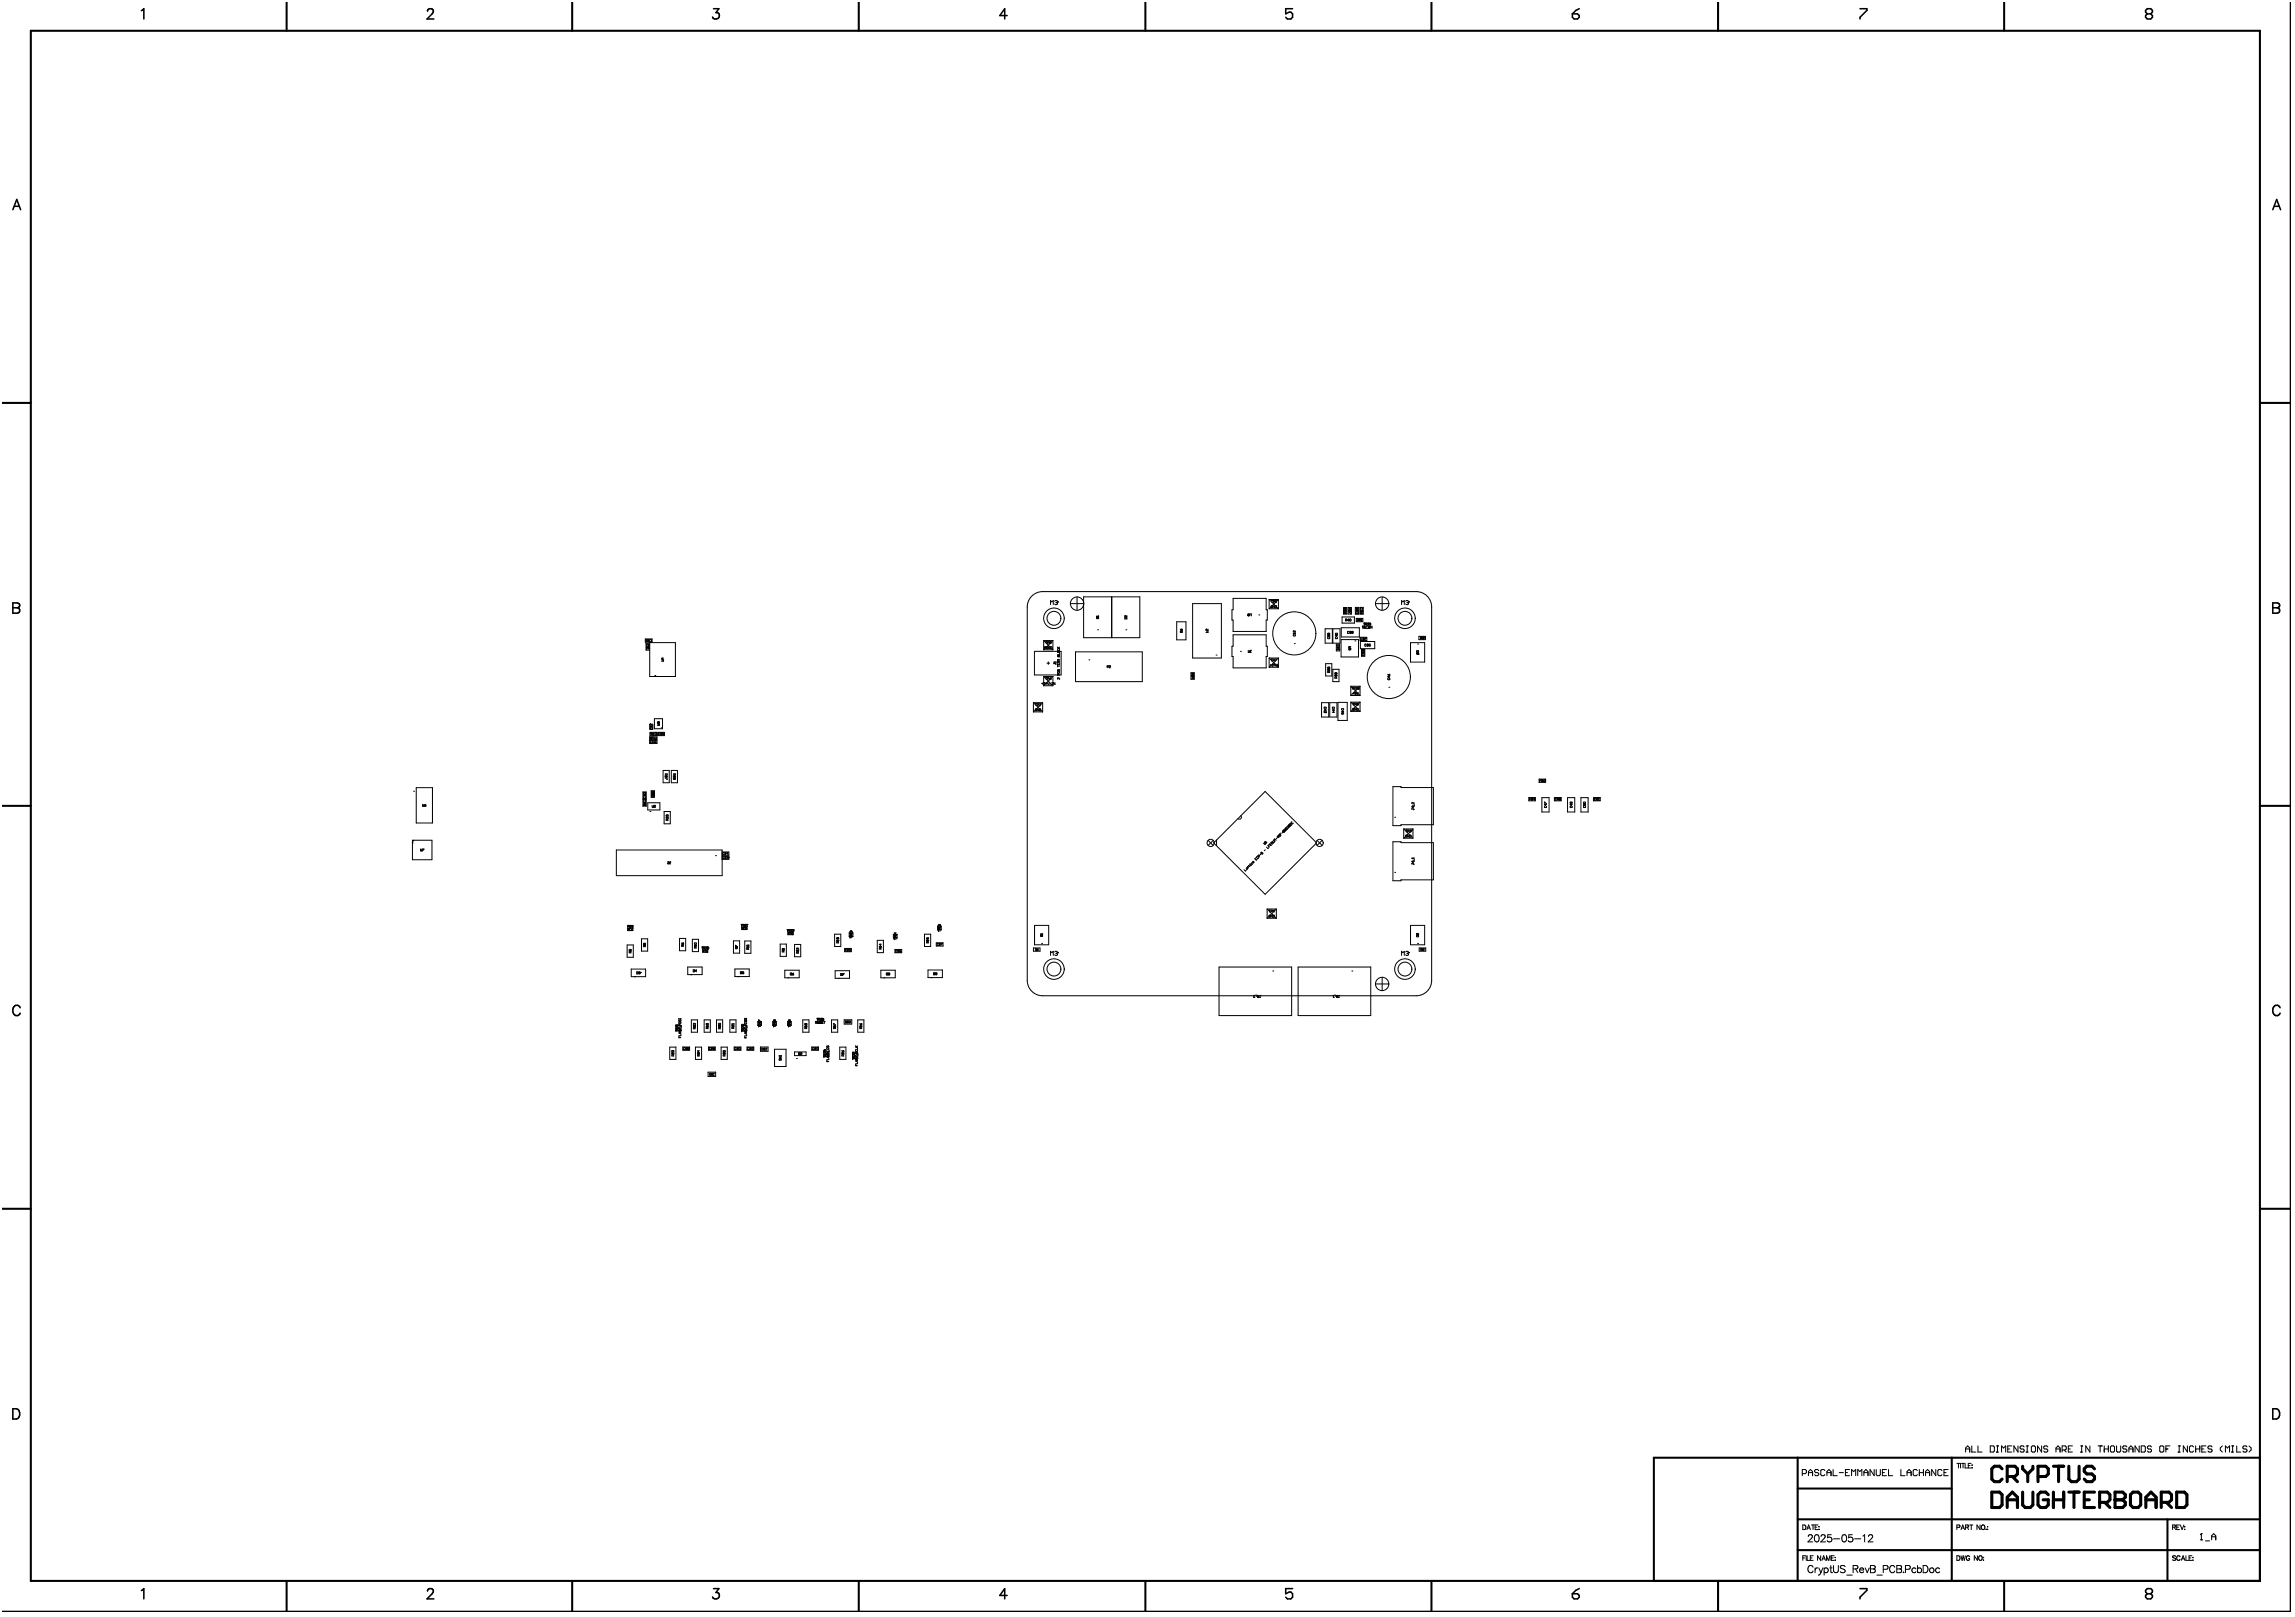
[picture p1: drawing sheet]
<svg xmlns="http://www.w3.org/2000/svg" width="1887mm" height="1330mm" viewBox="0 0 1887 1330" stroke-linecap="round" stroke-linejoin="round" font-family="sans-serif">
<g fill="none" stroke="#000" stroke-width="1.7">
<path d="M236 2v23M471 2v23M706 2v23M942 2v23M1177 2v23M1413 2v23M1648 2v23M1884 2v1323h-1882M25 25h1834v1275h-1834zM2 331h23M1859 331h25M2 663h23"/>
<path d="M1859 663h25M2 994h23M1859 994h25M1478 1199v101M1605 1199v101M1859 1199h-499v101M1478 1224h127M1478 1249h381M1782 1249v51M1478 1275h381M236 1300v25M471 1300v25"/>
<path d="M706 1300v25M942 1300v25M1177 1300v25M1413 1300v25M1648 1300v25"/>
</g>
<g fill="none" stroke="#000" stroke-width="2.5">
<path d="M1646 1208l-2-2h-4l-2 2v8l2 2h4l2-2M1651 1214h6l2-2v-4l-2-2h-6v12M1655 1214l4 4M1663 1206v2l5 4M1668 1212v6M1672 1206v2l-4 4M1676 1214h6l2-2v-4l-2-2h-6v12M1689 1206h8M1693 1206v12M1701 1206v10l2 2h5l2-2v-10M1722 1208l-2-2h-4l-2 2v2l2 2h4l2 2v2l-2 2h-4l-2-2M1638 1227h6l2 2v8l-2 3h-6z"/>
<path d="M1651 1240v-9l4-4 4 4v9M1651 1233h8M1663 1227v10l2 3h5l2-3v-10M1684 1229l-2-2h-4l-2 2v8l2 3h4l2-3v-4h-4M1689 1233h8M1689 1227v13M1697 1227v13M1701 1227h9M1706 1227v13M1714 1233h4M1722 1227h-8v13h8M1727 1235h6l2-2v-4l-2-2h-6v13"/>
<path d="M1731 1235l4 5M1739 1227h7l2 2v2l-2 2 2 2v2l-2 3h-7zM1739 1233h7M1752 1229l2-2h4l2 2v8l-2 3h-4l-2-3zM1765 1233h8M1765 1240v-9l4-4 4 4v9M1777 1235h7l2-2v-4l-2-2h-7v13M1782 1235l4 5M1790 1227h6l2 2v8l-2 3h-6z"/>
</g>
<g fill="#000">
<circle cx="870" cy="495" r=".3"/>
<circle cx="1049" cy="494" r=".2"/>
<circle cx="1158" cy="495" r=".3"/>
<circle cx="902" cy="507" r=".2"/>
<circle cx="903" cy="518" r=".2"/>
<circle cx="926" cy="518" r=".2"/>
<circle cx="1026" cy="506" r=".2"/>
<circle cx="1035" cy="506" r=".3"/>
<circle cx="1106" cy="502" r=".2"/>
<circle cx="1110" cy="503" r=".2"/>
<circle cx="1111" cy="520" r=".2"/>
<circle cx="1116" cy="502" r=".2"/>
<circle cx="1120" cy="509" r=".2"/>
<circle cx="1120" cy="503" r=".2"/>
<circle cx="533" cy="533" r=".2"/>
<circle cx="533" cy="527" r=".2"/>
<circle cx="871" cy="540" r=".2"/>
<circle cx="1000" cy="539" r=".3"/>
<circle cx="1020" cy="536" r=".3"/>
<circle cx="1029" cy="535" r=".2"/>
<circle cx="1064" cy="521" r=".2"/>
<circle cx="1064" cy="529" r=".3"/>
<circle cx="1092" cy="522" r=".2"/>
<circle cx="1101" cy="534" r=".2"/>
<circle cx="1114" cy="527" r=".3"/>
<circle cx="1121" cy="536" r=".2"/>
<circle cx="1121" cy="535" r=".2"/>
<circle cx="1122" cy="525" r=".2"/>
<circle cx="1125" cy="530" r=".2"/>
<circle cx="1166" cy="530" r=".3"/>
<circle cx="1166" cy="538" r=".2"/>
<circle cx="1171" cy="524" r=".2"/>
<circle cx="539" cy="555" r=".3"/>
<circle cx="867" cy="544" r=".2"/>
<circle cx="895" cy="543" r=".3"/>
<circle cx="981" cy="556" r=".2"/>
<circle cx="1092" cy="550" r=".2"/>
<circle cx="1098" cy="555" r=".2"/>
<circle cx="1142" cy="565" r=".3"/>
<circle cx="541" cy="594" r=".2"/>
<circle cx="544" cy="598" r=".3"/>
<circle cx="1090" cy="586" r=".2"/>
<circle cx="538" cy="607" r=".2"/>
<circle cx="539" cy="610" r=".2"/>
<circle cx="539" cy="609" r=".2"/>
<circle cx="340" cy="651" r=".3"/>
<circle cx="530" cy="653" r=".2"/>
<circle cx="537" cy="652" r=".2"/>
<circle cx="1259" cy="657" r=".2"/>
<circle cx="1267" cy="642" r=".2"/>
<circle cx="1268" cy="642" r=".2"/>
<circle cx="1315" cy="656" r=".2"/>
<circle cx="534" cy="667" r=".2"/>
<circle cx="1059" cy="679" r=".2"/>
<circle cx="1061" cy="677" r=".2"/>
<circle cx="1147" cy="672" r=".3"/>
<circle cx="339" cy="693" r=".3"/>
<circle cx="1040" cy="692" r=".2"/>
<circle cx="1056" cy="683" r=".2"/>
<circle cx="1160" cy="683" r=".2"/>
<circle cx="588" cy="704" r=".3"/>
<circle cx="596" cy="701" r=".2"/>
<circle cx="596" cy="704" r=".2"/>
<circle cx="599" cy="705" r=".2"/>
<circle cx="1028" cy="710" r=".2"/>
<circle cx="1147" cy="717" r=".3"/>
<circle cx="1161" cy="706" r=".2"/>
<circle cx="571" cy="778" r=".2"/>
<circle cx="581" cy="779" r=".2"/>
<circle cx="613" cy="760" r=".2"/>
<circle cx="614" cy="779" r=".2"/>
<circle cx="614" cy="777" r=".2"/>
<circle cx="614" cy="760" r=".2"/>
<circle cx="651" cy="764" r=".2"/>
<circle cx="688" cy="773" r=".2"/>
<circle cx="689" cy="771" r=".2"/>
<circle cx="699" cy="768" r=".2"/>
<circle cx="700" cy="766" r=".2"/>
<circle cx="723" cy="778" r=".2"/>
<circle cx="735" cy="769" r=".2"/>
<circle cx="762" cy="773" r=".2"/>
<circle cx="772" cy="762" r=".2"/>
<circle cx="773" cy="776" r=".2"/>
<circle cx="856" cy="768" r=".2"/>
<circle cx="857" cy="776" r=".3"/>
<circle cx="1166" cy="776" r=".3"/>
<circle cx="526" cy="800" r=".2"/>
<circle cx="655" cy="782" r=".2"/>
<circle cx="697" cy="780" r=".2"/>
<circle cx="739" cy="781" r=".2"/>
<circle cx="852" cy="782" r=".2"/>
<circle cx="870" cy="783" r=".3"/>
<circle cx="1047" cy="798" r=".3"/>
<circle cx="1112" cy="798" r=".3"/>
<circle cx="1158" cy="783" r=".3"/>
<circle cx="522" cy="803" r=".3"/>
<circle cx="568" cy="801" r=".3"/>
<circle cx="607" cy="803" r=".3"/>
<circle cx="648" cy="804" r=".3"/>
<circle cx="689" cy="805" r=".3"/>
<circle cx="727" cy="804" r=".3"/>
<circle cx="766" cy="804" r=".3"/>
<circle cx="1034" cy="820" r=".2"/>
<circle cx="1099" cy="820" r=".2"/>
<circle cx="675" cy="837" r=".2"/>
<circle cx="697" cy="839" r=".2"/>
<circle cx="1097" cy="820" r=".2"/>
<circle cx="556" cy="843" r=".2"/>
<circle cx="581" cy="844" r=".2"/>
<circle cx="602" cy="842" r=".2"/>
<circle cx="624" cy="841" r=".2"/>
<circle cx="636" cy="841" r=".2"/>
<circle cx="648" cy="841" r=".2"/>
<circle cx="662" cy="844" r=".2"/>
<circle cx="686" cy="844" r=".2"/>
<circle cx="696" cy="840" r=".2"/>
<circle cx="707" cy="844" r=".2"/>
<circle cx="553" cy="864" r=".2"/>
<circle cx="564" cy="861" r=".2"/>
<circle cx="585" cy="861" r=".2"/>
<circle cx="627" cy="863" r=".2"/>
<circle cx="628" cy="862" r=".2"/>
<circle cx="639" cy="877" r=".3"/>
<circle cx="641" cy="868" r=".2"/>
<circle cx="655" cy="870" r=".2"/>
<circle cx="672" cy="861" r=".2"/>
<circle cx="678" cy="863" r=".2"/>
<circle cx="584" cy="883" r=".2"/>
<circle cx="586" cy="883" r=".2"/>
<circle cx="587" cy="883" r=".2"/>
<circle cx="1739" cy="1233" r="1.3"/>
<circle cx="1810" cy="1261" r=".4"/>
</g>
<g fill="none" stroke="#000" stroke-width=".85">
<path d="M848 491a13 13 0 0 1 9-5h308a13 13 0 0 1 12 13v307a13 13 0 0 1-12 13h-308a13 13 0 0 1-12-13v-307v-4zM1616 1194v-3l2-2 2 2v3M1616 1191h4M1622 1189v5h3M1627 1189v5h3M1637 1189h2l1 1v3l-1 1h-2zM1642 1194h2M1642 1189h2M1643 1189v5M1646 1194v-5l2 2 1-2v5M1651 1191h2M1654 1189h-3v5h3"/>
<path d="M1660 1189v5l-4-5v5M1665 1190l-1-1h-2l-1 2h1h2l1 2-1 1h-2l-1-1M1666 1194h2M1666 1189h2M1667 1189v5M1671 1190v-1h2l1 1v3l-1 1h-2v-1zM1679 1189v5l-3-5v5M1684 1190l-1-1h-1l-1 1 1 1h1l1 1-1 2h-1l-1-1M1691 1191h3M1691 1194v-3l1-2 2 2v3M1696 1192h2l1-1v-1l-1-1h-2v5M1698 1192l1 2"/>
<path d="M1701 1191h2M1704 1189h-3v5h3M1711 1194h2M1711 1189h2M1712 1189v5M1719 1189v5l-4-5v5M1725 1189h4M1727 1189v5M1730 1191h4M1730 1189v5M1734 1189v5M1736 1190v-1h2l1 1v3l-1 1h-2v-1z"/>
<path d="M1741 1189v4v1h2l1-1v-4M1749 1190l-1-1h-1l-1 1 1 1h1l1 1-1 2h-1l-1-1M1751 1191h3M1751 1194v-3l1-2 2 2v3M1759 1189v5l-3-5v5M1761 1189h2l1 1v3l-1 1h-2zM1769 1190l-1-1h-1l-1 2h1h1l1 2-1 1h-1l-1-1M1776 1190l1-1h2v1v3v1h-2l-1-1zM1781 1191h2M1785 1189h-4v5M1791 1194h2M1791 1189h2"/>
<path d="M1792 1189v5M1799 1189v5l-3-5v5M1804 1190l-1-1h-2v1v3v1h2l1-1M1806 1191h3M1806 1189v5M1809 1189v5M1811 1191h1M1814 1189h-3v5h3M1819 1190l-1-1h-1l-1 1 1 1h1l1 1-1 2h-1l-1-1M1828 1189l-2 2v1l2 2M1830 1194v-5l2 2 2-2v5M1835 1194h2"/>
<path d="M1835 1189h2M1836 1189v5M1839 1189v5h4M1848 1190l-1-1h-2l-1 2h1h2l1 2-1 1h-2l-1-1M1850 1189l1 2v1l-1 2M1482 1212h3l1-1v-2l-1-1h-3v5M1487 1213v-3l2-2 2 2v3M1487 1211h4M1496 1209l-1-1h-2l-1 1 1 2h2l1 1-1 1h-2h-1M1501 1209l-1-1h-2l-1 1v4h1h2h1M1502 1211h4M1502 1213v-3l2-2 2 2v3"/>
<path d="M1507 1208v5h4M1513 1211h3M1518 1211h1M1521 1208h-3v5h3M1523 1213v-5l1 2 2-2v5M1528 1213v-5l1 2 2-2v5M1533 1211h3M1533 1213v-3l2-2 1 2v3M1541 1208v5l-3-5v5M1543 1208v5h1h2v-5M1548 1211h2M1551 1208h-3v5h3"/>
<path d="M1553 1208v5h3M1563 1208v5h4M1568 1211h4M1568 1213v-3l2-2 2 2v3M1577 1209l-1-1h-2l-1 1v4h1h2h1M1578 1211h4M1578 1208v5M1582 1208v5M1584 1211h3M1584 1213v-3l1-2 2 2v3M1592 1208v5l-3-5v5M1597 1209l-1-1h-2v1v4h2h1"/>
<path d="M1599 1211h1M1602 1208h-3v5h3M1810 1266h1M1810 1262v-1v5M1814 1267h3M1819 1266v-3l1-2 2 2v3M1819 1264h3"/>
</g>
<g fill="none" stroke="#000" stroke-width="1.3">
<path d="M116 9l2-2v9M352 9v-1l1-1 3 1a1.9 1.9 0 0 1 0 2l-5 6h6M587 7h4l-2 3a2.8 2.8 0 0 1 2 4 2.8 2.8 0 0 1-4 1l-1-1M828 13h-6l4-6v9M1063 7h-6v4l3-1h2l1 1v3l-1 2h-3l-2-2M1293 11h4l2 2v1l-2 2h-2l-2-2zM1299 7l-3 2-3 2M1530 7h5v2l-5 5v2M1766 11l-2-1v-1l2-2h3l1 2v1l-1 1M1766 11l-2 2v1l2 2h3l1-2v-1l-1-2M1766 11h3M11 172l3-8 3 8"/>
<path d="M12 170h4M1869 172l3-8 4 8M1870 170h4M11 496h4a2 2 0 0 1 0 3l-1 1a2.2 2.2 0 0 1 2 2 2.2 2.2 0 0 1-2 2h-3zM11 500h3M1869 496h5a2 2 0 0 1 0 3l-1 1a2.2 2.2 0 0 1 2 2 2.2 2.2 0 0 1-2 2h-4zM1869 500h4M17 829a3 3 0 0 0-4-2 3 3 0 0 0-2 3 4 4 0 0 0 0 4 4 4 0 0 0 4 1l2-2M1875 829a3 3 0 0 0-3-2 3 3 0 0 0-3 3 4 4 0 0 0 1 4 4 4 0 0 0 4 1l1-2M11 1158h2a5 5 0 0 1 3 5 5 5 0 0 1-3 4h-2zM1869 1158h3a5 5 0 0 1 3 5 5 5 0 0 1-3 4h-3zM116 1308l2-2v9"/>
<path d="M352 1308v-1l1-1 3 1a1.9 1.9 0 0 1 0 2l-5 6h6M587 1306h4l-2 3a2.8 2.8 0 0 1 2 4 2.8 2.8 0 0 1-4 1l-1-1M828 1312h-6l4-6v9M1063 1306h-6v4l3-1h2l1 1v3l-1 2h-3l-2-2M1293 1310h4l2 2v1l-2 2h-2l-2-2zM1299 1306l-3 2-3 2M1530 1306h5v2l-5 5v2M1766 1310l-2-1v-1l2-2h3l1 2v1l-1 1M1766 1310l-2 2v1l2 2h3l1-2v-1l-1-2M1766 1310h3"/>
</g>
<g fill="none" stroke="#000" stroke-width=".82">
<path d="M864 497v-3l1 1 1-1v3M867 494h2h1l-1 1M868 495h1M869 495l1 1-1 1h-2M880 496h11M886 491v11M891 491h23v33h-23zM914 491h23v33h-23zM981 496h23v45h-23zM1014 492h27v9h1v9h-1v9h-27v-9h-1v-9h1zM1044 493v8M1044 493l7 8"/>
<path d="M1044 493h7M1046 494h1M1046 494v1M1046 498h-1l1 2v-1M1047 495h1v-1h-1v1M1048 498v2l-1-2v2M1049 498h1l-1 2zM1049 495h.1M1049 494v1M1051 493v8M1051 493l-7 8M1105 500h3v5h-3z"/>
<path d="M1105 500l1 1M1109 500h2v5h-2zM1109 500h2v1h-1v-1M1115 499h2v6h-2zM1116 500v1l-1-1h2M1118 499h3v6h-3zM1131 496h11M1137 491v11M1153 497v-3l1 1 1-1v3M1156 494h2v1M1157 495h1M1158 495v1v1h-2"/>
<path d="M902 508h1M902 508v1h1v-1M903 507v1M903 506v1M903 507h-1M925 508h1l1 1h-2zM925 508h2M926 507v1M927 506v1l-1-1h-1v1M968 511h7v15h-7zM971 517v1h1h-1v1M971 519h1"/>
<path d="M971 519v1h1v-1M992 519h1M993 518v1M993 519v1h-1M993 517v1l-1-1v1M1027 506h.1M1027 506h1M1027 505v1M1028 505v1M1028 505h1v1M1044 501h7M1065 519v1l-1-1v1"/>
<path d="M1090 517h6v12h-6zM1096 517h6v12h-6zM1103 516h15v8h-15zM1104 507h10v5h-10zM1106 502h1M1106 503a.8 .8 0 0 1 0-1 .8 .8 0 0 1 1 0v1M1106 500h1v1h-1zM1106 502v1M1107 504l-1-1-1 1h2M1107 510l1-1h-1v2M1107 503v1M1107 510l1 1"/>
<path d="M1109 509v2M1109 503l2 1v-1M1109 519h-1v2h1M1109 502h2M1109 510h-1l1-1v2M1109 502a.8 .8 0 0 0 1 1 .8 .8 0 0 0 1 0v-1M1110 501h-1M1110 520h1M1110 509h1v2l-1-1zM1110 519a.8 .8 0 0 1 1 1 .8 .8 0 0 1 0 1h-1M1110 502v1M1110 519v2"/>
<path d="M1112 520v-1h1l-1 1M1112 520v1h1l-1-1M1112 520h.1M1115 502h2M1115 508h6v3h-6zM1115 503a.8 .8 0 0 1 1-1 .8 .8 0 0 1 1 0v1M1115 503v1h2v-1M1116 502v1M1116 510h1v-1h-1v2M1117 510v1M1117 510h2M1118 510l1-1v2"/>
<path d="M1118 509v2M1119 504l1-1v1h-1zM1119 502h1M1119 501v-1h2l-1 1M1119 502a.8 .8 0 0 0 0 1 1 1 0 0 0 2 0l-1-1M1119 509l1 2M1119 511h1M1120 502v1M1120 503l1 1M1121 512h6M1122 515h-2v1h2h-1h-1M1122 512v2"/>
<path d="M1122 515l1 1v-1M1122 517v-5l5 5M1122 517h5M1123 512v2M1124 512v1l-1 1M1125 514h1M1125 512v1M1126 512v1M1126 516h.1M1127 512l-5 5M1127 512v5M1127 515h-1v1h1"/>
<path d="M1127 513h-1l1-1v2M1128 515v1l-1-1v1M531 525h5v3h-5zM531 526h1l-1 1h1M531 529h3v6h-3zM532 533v1M532 532h1M532 531v-1h1v1M532 532h.1M533 531v1M533 527h1M533 532a.8 .8 0 0 1 0 1 .8 .8 0 0 1-1-1"/>
<path d="M533 533h-1M533 526v1M534 526a.8 .8 0 0 0-1 0 1 1 0 0 0 0 2l1-1M534 528h21v28h-21zM535 526h1v1h-1M851 536h22v19h-22zM858 527l8 7M858 527h8M858 527v7M858 534h8M859 533h1M860 528h1"/>
<path d="M860 533v-1h-1v1M860 528v1M861 532v1h1h-1M861 532h1M862 529l1-1h-1v1M864 528h.1M864 528v1v-1M864 532v1l-2-1v1M864 532h1v1h-1zM866 527l-8 7M866 527v7M870 536l1-1v1l-1 1z"/>
<path d="M870 539h1v1h-1zM870 533h1M870 532l1 1M870 534v1h1v-1M871 539v1M871 537v1h-1M871 532v1M884 536h55v24h-55zM1014 522h27v9h1v9h-1v9h-27v-9h-1v-9h1zM1027 535v1h1M1027 536h1M1028 535v1"/>
<path d="M1028 536h1M1028 535l1 1M1064 521h1M1064 522v1h1v-1M1064 520v1M1065 521h-1M1092 523h1M1092 523a.8 .8 0 0 1 0-1 1.1 1.1 0 0 1 2 1h-1M1092 524v1h2l-1-1M1093 521l-1 1v-1h1v1M1093 522v2M1098 521h2v1h-2z"/>
<path d="M1098 523h2M1098 524v1h2v-1M1099 530h3v5h-3zM1099 522v2M1099 534h.1M1100 532h1M1100 532v-2h1v2M1100 523h-2h1M1100 532l1 1h-2M1100 532v1M1101 534h-2M1103 526h14v14h-14z"/>
<path d="M1109 533h2M1109 533v1h1v-1h1v1M1110 532v2M1111 532h-2v1h2M1118 524h6v3h-6zM1119 527h12v6h-12zM1120 534h2v6h-2zM1120 525h-1v1h1M1120 537h2M1120 538v1h2v-1M1120 537a.8 .8 0 0 1 1-1 .8 .8 0 0 1 1 1M1121 525h1"/>
<path d="M1121 525a.8 .8 0 0 1 1 0 .8 .8 0 0 1 0 1h-1M1121 535h-1v1M1121 535h1v1M1121 535h.1M1121 536v2M1121 525v1M1122 525h2l-2 1M1124 530h-2l1 1h1M1124 530h1M1124 530a.8 .8 0 0 1 1 0 .8 .8 0 0 1 0 1h-1M1125 530v1M1127 530h-1h1v1h-1"/>
<path d="M1160 528h12v16h-12zM1165 536h1M1165 536v-1h2l-1 1M1165 537v1h1M1166 536v2M1166 537l1 1h-1M1167 523h5v3h-5zM1168 525h1v-1h-1v1M1169 525h.1M1169 525h2M1170 524v1M1170 524h1v1"/>
<path d="M1171 525h-1M544 543h2l-1 1h-1M544 542h2M545 541v2M546 541h-2l1 1M858 556h8M858 556l8 8M858 556v8M860 557h1M860 557v2M861 545h2M862 558l1-1h-1v2"/>
<path d="M862 544v2M863 558l1 1zM864 557l-1 1M866 556l-8 8M866 556v8M867 545v1M867 546h1M868 544v1M868 544l-1 1M870 555v-1h1v1M870 548h1M870 546v1h1v-1"/>
<path d="M870 553l1-1v1h-1zM870 547v1M870 551v1l1-1v1M871 546v1M871 545v-1h-1v1h1M871 542h-1v1h1M871 544h.1M871 557v2l-1-2v1v1M911 548h2M912 547h-1v2M912 548v1M912 548h1l-1 1h1"/>
<path d="M979 553h3v6h-3zM980 558h2l-1-1v1M980 554h2l-1 1v-1M980 556h1M980 555a.8 .8 0 0 0 1 1 .8 .8 0 0 0 1 0l-1-1M981 554l-1 1M981 555v2M1044 541h7M1044 541l7 8M1044 541v8M1044 549h7M1044 547h2"/>
<path d="M1045 546v2M1045 542h1M1046 542v2M1046 546h1l-1 2h1M1047 543h1v-1h-1v2M1049 542h1l-1 2M1049 547h-1l1-1v2M1049 546l1 2 1-2M1051 541l-7 8M1051 541v8M1090 546h5v10h-5zM1092 551h1"/>
<path d="M1092 551a.8 .8 0 0 1 0-1 1.1 1.1 0 0 1 2 1h-1M1093 549l-1 1v-1h1v1M1093 550v1M1093 553v-1h-1v1h2M1094 552h-1M1096 550h5v10h-5zM1098 555h1M1098 556a.8 .8 0 0 1 0-1 .8 .8 0 0 1 1 0v1M1099 553h-1v1h1M1099 553v1M1099 555v1M1099 558v-1h-1v1h1"/>
<path d="M1099 557h.1M1141 554l1 2M1141 557h2M1142 558v1h1v-1M1142 555l1-1v1l-1 1zM1142 556v1M1143 556h-2l1 1M850 578h7M850 578l7 7M850 578v7M851 579h2M852 579v1"/>
<path d="M853 580h1v-1h-1v1M855 579h1M857 562h1M857 561v2M857 578l-7 7M857 578v7M858 564h8M858 561h1l-1 2h1M860 562h1M861 561v2M862 561v2l1-2M863 563h1"/>
<path d="M865 563h1M865 561h1M865 561v2M868 561v2l-2-2v2M1087 578h6v12h-6zM1094 578h5v12h-5zM1100 578h8v14h-8zM1111 564v8M1111 577v8M1111 564l7 8M1111 572h7M1111 564h7"/>
<path d="M1111 577l7 8M1111 577h7M1112 565h1M1112 565v2M1112 570h2M1112 578h2M1113 570v1M1113 578v2M1113 566h1v-1h-1v2M1114 579h1l-1-1v2M1115 565h1l-1 2h1M1115 569h-1v1h1v1h-1"/>
<path d="M1116 569v2l1-2M1117 578h-1v1h1v1h-1M1118 565h-1v1h1l-1 1M1118 564l-7 8M1118 564v8M1118 577v8M1118 577l-7 8M534 596h3v4h-3zM535 596v-1l1 1M535 598h1M535 599v1h1v-1M536 597v1"/>
<path d="M536 597v1l-1-1v1M538 591h7v8h-7zM541 595l1 1v1h-1M541 595h1M542 594v1M542 594h-1v1M542 594v2M850 585h7M853 583h-2l1 2 1-1h-1M854 583v2l-1-2v2M855 583h1v2h-1zM855 580h1"/>
<path d="M1089 584h2l-1-1v1M1089 584h1M1089 583v-2l2 1-1 1M1089 585v1h1M1090 585v1M1090 585l1 1h-1M1096 584h1v-1v1M1096 586h1v-1v1M1096 584h1M1096 583v-2l1 1v1M1103 585h2M1104 584v-1h1v1"/>
<path d="M1104 586v1v-1h1v1M1104 584l1 1h-2M1104 584v2M1111 585h7M1114 583h-2l1 1h1l-1-1M1115 582v2l-1-2v2M1116 582l1 1v1h-1zM534 606h3v5h-3zM535 602h5v3h-5zM535 609h1M535 610v1h1v-1M535 603l1 1h-1z"/>
<path d="M536 607h-1h1M536 607h.1M536 608v1M536 604h-1M536 608v1l-1-1v1M537 604h1M537 603h1l-1 1h1M537 603v1M538 606h2v5h-2zM538 608h2v1h-2zM538 609v2h2M538 609h2"/>
<path d="M538 603h2v1h-2M539 608v1M539 610v1M540 607h.1M540 607h-2M541 602h5v3h-5zM543 603h-2l1 1h1M543 604h1M543 603h1l-1 1h1M544 603v1M546 603h-1v1h1h-1M545 634h5v10h-5z"/>
<path d="M547 636h2v1h-1v-1M547 640l1 1 1-1M547 639h2M548 637h-1M548 638v1M548 638v1l-1-1v1M552 634h5v10h-5zM554 636h1v1l-1-1M554 639h1M554 637h.1M555 640h-1v1h1M555 640v1"/>
<path d="M555 638v1M555 638v1l-1-1v1M342 648h14v29h-14zM529 657h2v6h-2zM529 651h2v6h-2zM529 652h2v1h-1zM529 654h2M530 655v1h1v-1M530 659v-1h1v1M530 655a1 1 0 0 1 0-2 .8 .8 0 0 1 1 1v1M530 653v2M530 659v2"/>
<path d="M531 660v1l-2-1v1M536 650h2v6h-2zM536 651h1l1 1h-2zM536 653h2M536 653a.8 .8 0 0 1 1-1 .8 .8 0 0 1 1 1h-1M537 652v2M537 655v-1h-1v1h2M538 654l-1 1M1146 647h6v1h27v30h-27v1h-6zM1163 660v1l-1-1h-1v1M1257 656h6v2h-6zM1258 657h.1"/>
<path d="M1259 656h-1v2M1259 657h2M1259 656l2 1-1 1h-1zM1260 656v2M1262 657h-1l1-1v2M1266 641h5v2h-5zM1266 642h1M1267 641h-1v2M1268 642h1M1268 641h1v2h-1zM1268 656h6v12h-6zM1268 641v2"/>
<path d="M1270 641h1l-1 2h1M1278 656h6v2h-6zM1280 657h-1v1h1M1281 656v2M1282 657h-1v-1v2M1283 657v-1v1M1283 657v1v-1M1283 657h.1M1289 656h6v12h-6zM1292 660v1l-1-1h1h1v1M1300 656h6v12h-6zM1302 660h2l-1 1z"/>
<path d="M1310 656h6v2h-6zM1312 657h-1l1 1M1313 657h1M1313 658h.1M1313 656v2M1314 656h-1v1h1M1314 657l-1 1M1315 658h.1M1315 657v1M347 661l1 2h1v-2M349 662v1M350 661l-1 1 1 1v-1h-2"/>
<path d="M529 660h2M530 661v1h1h-1M533 660h10v6h-10zM536 662l1 2v-2M537 663h1M538 662v2M538 662h1l-1 2h1M546 667h5v10h-5zM548 672h1M549 670v1h-1v-1h1v1M549 672v1M549 675v-2l-1 1v1h2"/>
<path d="M550 672v1l-2-1v1M550 673l-1 1M1020 671a1.7 1.7 0 0 1 0 2 1.7 1.7 0 0 1-2 0M1059 680h1l-1 1M1059 680v-1l-1 1M1059 680h.1M1061 679l-1 1v-1M1061 679l-1-1v1M1061 679h-1M1061 678h1v1M1063 676h-1l1 1M1161 663h2"/>
<path d="M1161 665h.1M1161 665h2v1M1162 662v2l-1-1h2M1163 661v2M1270 661v-1l2 1M1270 662h2M1270 663v1h2v-1M1271 661v1h-1h2M1291 662h2M1292 663v1h1v-1M1292 661v1h-1h2M1302 661v1h1"/>
<path d="M1302 662h2M1303 663v1h1v-1M1303 661l1 1M1303 661v1M339 691h16v16h-16zM340 691l-1 1M346 698v2l1-1v-1M347 699h1M347 698v2M347 698h2l-2 2M507 699h87v21h-87zM994 691l4 4"/>
<path d="M998 691l-4 4M998 693l42-42 43 42-43 42zM1000 691v4M1039 693l1 1 1-1M1040 693l1 1M1040 692l2 1h-1M1041 699l-1 1M1041 693l-1 1M1041 697l2 1v-1M1043 695l1 2M1044 696h-1M1045 693l-1 1 1 1h1"/>
<path d="M1045 694l-1 1M1046 692l-1 1 1 1v-1h1l-1 1M1047 691l1 1v1l-2-1M1049 691l-1-1v1h-1l2 1M1050 689l-1 1M1051 688l-1 1v-1l2 1M1052 686l-1 1 1 1v-1h1l-1 1M1053 685l-1 1 1 1M1053 686h.1M1055 684l-1 1M1056 683h-1v1M1056 683v1h-1"/>
<path d="M1056 682h1l1 1h-1zM1056 683l-1 1M1057 682l-1 1M1058 680l-1 1 1 1 1-1h-1M1083 691l4 4M1087 691l-4 4M1146 692h6v1h27v30h-27v1h-6zM1154 682h8M1154 682l8 7M1154 682v7M1154 689h8M1156 682h1"/>
<path d="M1157 682v2M1157 687h-1v1h1M1158 684l1-1-1-1v2M1159 687v1l-1-1v1M1159 687h1v1h-1zM1159 683l1-1v1M1160 683v1h-1M1162 682v7M1162 682l-8 7M549 709h1l-1 1h1M550 709h1M550 709v1"/>
<path d="M551 710h.1M552 709h-1v1M594 701h5v2h-5zM594 704h5v3h-5zM596 705h-1v1h1M596 701h-1v2l1-1M596 702h1M596 705h1M596 701v2M596 705v1M596 703h1M596 706h1"/>
<path d="M597 701v2M597 705v1M598 705v-1v1M598 705h.1M598 705v1M599 702h-1v-1v2M1023 715l1 1 1-1M1026 714h-1l1 1v-1h-1M1026 713h1M1026 713h.1M1027 712h1M1027 712h.1"/>
<path d="M1028 711l1 1M1029 711v1M1030 709l-1 1v1l1-1M1031 709h-1l1-1-1 1M1033 705l-1 1 1 1h1M1033 706v1M1034 704l-1 1 1 1 1-1M1035 705l1-1-1-1-1 1 2 1M1037 702l-1 1M1038 701h-1v1l1-1 1 1h-1M1161 708h2M1161 710h.1"/>
<path d="M1161 710h2v1M1162 707v2l-1-1h2M1163 705v1M1163 706h-2M1163 707v1M1042 747l8 8M1042 747v8M1042 755h8M1042 747h8M1044 748h1M1044 748v2M1045 753h-1v1h1l-1-1"/>
<path d="M1045 749h1v-1h-1v2M1046 753v1l-1-1v1M1047 753h1v1h-1zM1048 749h-1l1-1v2M1050 747v8M1050 747l-8 8M516 777h5v10h-5zM516 761h4M516 764h1M516 765v-4l5 4M517 761v2M517 764v1"/>
<path d="M518 761v2M518 764v1M518 764h1M519 761v1h-1M519 765h.1M519 764v1M520 761l-1 1h2M520 761l1 1h-2M520 761l-4 4M520 761v4h-4M521 764l-2 1M528 772h5v10h-5z"/>
<path d="M529 777h2M530 776v1l-1-1h2v1M530 776v2M530 778v-1l-1 1h2M531 777l-1 1M559 772h5v10h-5zM561 775v1h1h-1v1M561 777h1M562 778l-1-1v1h1M562 777v1M569 772h5v10h-5zM571 776l1-1 1 1h-2z"/>
<path d="M571 777h2M572 777v1M572 780v-2l-1 1v1h2M573 778l-1 1M573 777v1M573 778h-2M577 779h6v1h-1v-1M578 779v1M579 779v1M580 779v1h-1M580 779l1 1M603 774h5v10h-5z"/>
<path d="M605 778v-1l2 1M605 779h1M606 778v1M607 779l-1 1M609 760h5M610 763h1M610 764v-4l4 4M610 764h4M610 763v1M611 760v2M611 764v-1h2l-1 1M612 760v1h-1"/>
<path d="M612 774h6v10h-6zM613 760v2M613 762h.1M613 764v-1h1v1M614 762h1M614 760v2M614 760v4M614 760l-4 4M614 779h2M615 778v1M616 777l-2 1M616 779h-2"/>
<path d="M616 780h-1M616 777v1M616 778v1M642 776h5v10h-5zM647 764h6v1l-1 1h1M648 764v2M648 767h1M648 769l4-5v5M648 769v-5l4 5M648 769h4M648 767v2M649 764v2"/>
<path d="M649 769v-2h1h1v2M650 764v1h-1M650 765l1 1M650 766h1M651 768v1M651 768h1v1M652 767h-1M653 777h6v10h-6zM657 780v1l-1-1h-1v1M686 768h5v10h-5zM688 773h2M689 771h-1v1"/>
<path d="M689 771h1l-1 1M689 771v1M689 773v1M689 775v-1h-1v1h2M690 773l-2 1M690 774l-1 1M690 773v1M695 780h5v3h-5zM698 767l3 3M698 767v3M698 767h3M698 770h3"/>
<path d="M699 770v2M699 771h2M700 766h1l-1 1M700 766h-1v1M700 766h.1M700 770v-1h-1v1h2M701 768h-2M701 768h.1M701 767l-3 3M701 767v3M721 773h6v10h-6zM723 778h2v1"/>
<path d="M724 776v1l-1-1h2M724 778v1M725 779l-1 1M725 778l-2 1M735 768l3 3M735 768v3M735 768h3M735 771h3M735 772h2M735 772v1M735 769h2M736 767v1l-1-1h2"/>
<path d="M736 770h-1v1h2M737 770v1M737 769h.1M738 768l-3 3M738 768v3M760 768h5v10h-5zM762 771v1h1v-1v1M762 773h2M763 773v1M763 775v-1h-1v1h2M764 774l-1 1M764 773l-2 1"/>
<path d="M764 773v1M770 775h6v3h-6zM771 762l3 3M771 762v3M771 762h3M771 765h3M772 760v1h1v-1v1M772 765v1M772 765h1M772 762h1M772 776h-1v1h1M772 777h1"/>
<path d="M772 776l1 1M773 763l-1 1h1M773 776l-1 1M773 764h.1M773 762v1M774 776h1l-1 1M774 762l-3 3M774 762v3M850 779h5v3h-5zM851 761h11v16h-11zM851 780h1M852 780v1"/>
<path d="M853 780v1M854 780v2l-1-1v-1M856 769h1M856 769v1h1v-1M857 768v2M857 768h.1M857 768h-1M1160 761h12v16h-12zM1165 769h1M1165 769v1h2l-1-1M1166 768v2M1167 768v1l-2-1v1"/>
<path d="M1167 779h6v3h-6zM517 781v1h1v-1h1v1M518 782h1M518 781v2M519 783l-1-1-1 1h2M519 797h12v6h-12zM519 782v1M524 799h1l-1 2zM524 800h2M525 799v2M525 799h1v1M526 800v1h-1"/>
<path d="M566 795h11v6h-11zM570 797l1 1v1h-1zM571 798h2M571 798v1M572 798l1-1v2M578 783l4-4v4M578 783h4M578 783v-4l4 4M578 781h1M579 781v2M580 780h1M581 781h-1v2"/>
<path d="M581 782v1M581 781h1M582 781v2M604 797h12v6h-12zM606 780v-1h-1v1h2M609 799h1v2h-1zM610 800h1M610 799v2M612 799h-1v1h1l-1 1v-1M615 781v-1h-1v1h2M643 780a.8 .8 0 0 1 1 0 .8 .8 0 0 1 1 1h-1zM643 781h2"/>
<path d="M644 780v2M644 783v-1h-1v1h2M645 782h-1M645 798h12v6h-12zM655 782h2M656 781v1M656 784v-1h-1v1h2M657 782h-2M657 783h-1M657 782h.1M687 798h12v6h-12zM696 781h-1l1 1"/>
<path d="M697 781h1M697 781v1M697 782h1M699 780h-1v1h1v1h-1M724 780l-1-1v1h2M724 798h12v6h-12zM736 781h6v2h-6zM738 782h-1v1h1M738 782h1M738 783h1M738 782l1 1M740 782l1 1h-1z"/>
<path d="M741 781l-1 1M763 798h12v6h-12zM768 800h1v2h-1zM852 781h1M854 781h-1M864 786v-4l1 1 1-1v4M867 783l2-1 1 1-1 1M868 784h1M869 784h1l-1 2-2-1M1002 795h60v40h-60zM1068 795h59v40h-59zM1153 786v-4l1 1 1-1v4"/>
<path d="M1156 783l2-1v1v1M1157 784h1M1158 784v2l-2-1M1168 781h2l-1-1h-1v2M1169 781l1 1M1169 781h1M1170 780v1M1170 780h1l-1 2h1M650 800h1v2h-1zM651 800v2M653 800l-1 1v1v-1h-1M691 800l1 1v1h-1z"/>
<path d="M692 801h1M693 801v1M693 800h1l-1 2M729 800h1v2h-1zM730 801h1M730 800v2M731 800a.8 .8 0 0 1 1 1 .8 .8 0 0 1-1 1v-1zM768 801h2M769 800v1M770 801l-1-1h1v1h-1M1031 819h1l-1 1h1M1033 818h1"/>
<path d="M1033 819h2M1034 819v1M1035 819a.8 .8 0 0 0-1 0 .8 .8 0 0 0 1 1M1037 819h-1v1M1096 819h1M1097 819v1M1097 818h1M1098 819h2M1099 819h1M1099 819v1h1M1099 819v1M1102 819h-1v1"/>
<path d="M1131 809h11M1137 804v11M558 838h.1M558 838h2M559 839v1v-1h1v1M560 838h.1M569 839h5v10h-5zM579 839h5v10h-5zM589 839h5v10h-5zM600 839h5v10h-5zM612 838l2-1v1h-1zM613 839v1v-1h1v1"/>
<path d="M624 840v-1l2 1M637 839h-1v1l1-1M637 839h1v1l-1-1M637 839h.1M649 839v1l-1-1h1h1v1M660 839h5v10h-5zM672 837h5M672 837v2M672 837l5 5v-5l-5 5zM673 837v2M673 840h-1v2h5M674 837v1h-1"/>
<path d="M675 838v1M675 839h1M676 838l2 1h-1zM677 840h-1v2M677 840h1M678 837l-2 1M678 840v2M684 839h5v10h-5zM694 839h6v3h-6zM695 839l1 1v1h-1zM697 840v1M698 840h1v1h-1z"/>
<path d="M705 839h5v10h-5zM1036 820h1M1101 820h.1M556 843h4M556 843v5M556 848h2M556 847h2M556 846l1-1v2M556 845h.1M556 843l4 4h-4l4-4M556 844h.1M558 843h-2"/>
<path d="M558 843h.1M558 844v1M558 841l2-1v1h-1zM558 847h2M558 845h2M558 852v1h2M559 847v1v-1h1M559 845v2M559 849v1M559 853h.1M560 849h-2l2 1M560 842h-2l1 1h-1h2"/>
<path d="M560 850v2h-2M560 843v5M560 844v1M570 844h2M571 843v1M571 846v-1h-1v1h2M572 843v1l-1-1v1M572 841v2l-1-2-1 1 1 1M572 845h-1M582 842l-1 1v-1h1v1M582 843v1M582 846v-1h-1v1h1"/>
<path d="M582 844h-1M582 845h.1M582 844h.1M591 842l1-1 1 1-2 1zM591 844h1M592 843v1M592 846v-1h-1v1h2M593 843v1l-2-1v1M593 845h-1M602 844h.1M602 844h1M603 843v1"/>
<path d="M603 846v-1h-1v1h2M604 843v1l-2-1v1M604 845h-1M604 842h.1M604 842h-2M610 848h2M610 847h2M610 846h1v1M610 845h.1M610 843l4 4h-4l4-4zM610 843h.1M610 844h.1"/>
<path d="M611 843v-1l-1 1v5M612 844v1M612 846h2M612 841v1M612 852v1h2M612 847h2M612 841h2M613 847v1l1-1M613 846v1M613 849v1M613 853h.1M614 851v1h-2"/>
<path d="M614 841v1M614 849h-2l2 1M614 842h-2l1 1h-1M614 843v5M614 844v1M623 840l3 3M623 843h3M623 840h3M623 840v3M624 844h2M624 841h2M624 843v2"/>
<path d="M625 842h-1v1h2M625 842v1M626 841h.1M626 840l-3 3M626 840v3M635 840l3 3M635 843h3M635 840h3M635 840v3M636 844h2M636 841h2M636 843v2"/>
<path d="M637 842h-1v1h2M637 842v1M638 841h.1M638 840l-3 3M638 840v3M648 840l3 3M648 843h3M648 840v3M648 840h3M648 843v2M648 844h2M648 841h2"/>
<path d="M649 842h-1v1h2M649 842v1M650 841h.1M651 840l-3 3M651 840v3M663 842h-1v1l1-1M663 842h1l-1 1v-1M663 842h.1M663 843v1M663 846v-1h-1v1h2M664 844h-2M664 845h-1"/>
<path d="M664 844h.1M671 841l1-1h-1v2M671 841l1 1M672 841h1M674 841v1M675 840h-1l1 1v1M676 841h.1M686 843v-1l1 1M686 843v1M687 846l-1-1v1h1M687 844h-1M687 845h.1"/>
<path d="M687 844h.1M697 840h1M697 841h1M707 842l1 1M708 842h1l-1 1zM708 843v1M708 846v-1h-1v1h2M709 845h-1M709 844h.1M709 844h-2M551 861h5v10h-5zM553 866h1"/>
<path d="M553 864h-1l1 1M553 864h1v1M553 864h.1M553 865v2M554 868l-1-1h-1v1h2M554 866v1l-1-1h-1l1 1M554 867v1M562 861h5v3h-5zM563 862h-1v1h1M564 862h1M564 862v1M564 863h.1"/>
<path d="M566 862v-1v1M566 862v1v-1M566 862h.1M572 861h5v10h-5zM574 866h1M574 864v1v-1h1M574 865v2M575 868l-1-1v1h1M575 866v1l-1-1v1M575 867v1M583 861h5v3h-5zM584 862h-1l1 1"/>
<path d="M585 862h1M585 863h1M585 862v1M588 862h-2l1-1 1 1v1h-2M593 861h5v10h-5zM595 864v1h1v-1v1M595 866h1M596 865v2M596 868v-1h-1v1h1M596 866v1l-1-1v1M596 867v1M604 861h5v3h-5z"/>
<path d="M605 862h-1l1 1M606 862h1M606 862h1l-1 1h1M607 862v1M608 861l1 1v1h-1zM614 861h6v3h-6zM616 862h-1v1h1M616 862h2M617 862h1l-1 1h1M617 862v1M618 862h1l-1 1h1M625 861h7v3h-7z"/>
<path d="M626 862h2l-1 2h-1zM628 863h1M628 864h1M628 862v2M629 862v1M629 862h2l-2 2h2M637 863h9v14h-9zM641 869h1v1h-1M641 870h1M641 871v1l1-1v1M642 869v2M642 868h-1"/>
<path d="M642 868h.1M653 865h10v3h-10zM657 866h1v1h-1zM657 867h1M657 866h2M658 866v1M658 866h1l-1 1h1M668 861h5v3h-5zM669 862h-1l1 1M670 862h1M670 862h1l-1 1h1M670 862v1"/>
<path d="M672 862v1M672 863h.1M678 867l1 1M678 869h1M678 868h1M678 866h.1M678 864v6M678 864h1v1M678 864h.1M679 865v1l-1-1M680 865h2M680 872v1h2"/>
<path d="M680 866h2M680 862v1h1v-1M680 867v1l1-1v1M680 860v1l1-1v1M681 865v1M681 868v2M681 872v1M682 868l-2 1 2 1M682 870v1h-2M682 864h-4l4 5M682 864l-4 5h4M682 864v5"/>
<path d="M682 863v2M691 861h5v10h-5zM692 864l1 1M692 866h2M693 865v2M693 864l1 1h-1zM693 868v-1h-1v1h2M694 866v1l-1-1h-1l1 1M694 867l-1 1M701 868h.1M701 869l1-1v2M701 871h2"/>
<path d="M701 870h2M701 866l4 4M701 866h.1M701 866h4M702 867h-1M703 865v1l-1-1h-1v6M703 867v1M704 870h1M704 868h1M704 875v1h1M704 861h1M704 860l1 1"/>
<path d="M704 863v2l1-1v-1M704 870v1l1-1v1M704 865v1l1-1v1M704 868v2M704 872v1M704 876h.1M705 874v1h-1M705 862v1h-1M705 872h-1l1 1M705 860l-1 1M705 866v4M705 866l-4 4h4"/>
<path d="M706 867v1M582 882h7v3h-7zM584 883h1l-1 1zM585 883h1M585 884h1M585 883l1 1M585 883v1M587 884h.1M587 883v1M1609 1203h3M1611 1203v4M1612 1203v4"/>
<path d="M1613 1203h3M1614 1203v4M1616 1203v4h2M1619 1205h1M1621 1203h-2v4h2M1622 1205h.1M1622 1207h.1M1483 1254h1a2 2 0 0 1 1 2 2 2 0 0 1-1 2h-1zM1486 1258l1-4 2 4M1487 1256h1M1490 1254h2M1491 1254v4"/>
<path d="M1493 1256h1M1495 1254h-2v4h2M1496 1255h.1M1496 1257h.1M1609 1256h2l1-2h-3v4M1613 1258l1-4 2 4M1613 1256h2M1616 1256h3v-2h-3v4M1618 1256l1 2M1620 1254h2M1621 1254v4M1628 1254v4l-2-4v4"/>
<path d="M1630 1254a1.7 1.7 0 0 1 2 2 1.7 1.7 0 0 1-2 1zM1633 1257h.1M1635 1255h.1M1635 1257h.1M1787 1256h2v-2h-2v4M1788 1256l1 2M1790 1256h2M1792 1254h-2v4h2M1793 1254l2 4 1-4M1797 1255h.1M1797 1257h.1M1485 1279h-2v4"/>
<path d="M1485 1279v4M1486 1279v4h2M1487 1263l1-1h2v1v2l-3 3h4M1491 1279h-2v4h2M1493 1262a1.9 1.9 0 0 1 3 1v1a2.5 2.5 0 0 1-2 4 4 4 0 0 1-1-6zM1497 1279v4l-2-4v4M1498 1263l1-1h1l1 1-1 2-3 3h4M1506 1262h-3v2a2.1 2.1 0 0 1 3 0 2.1 2.1 0 0 1 0 4 2.1 2.1 0 0 1-3-1M1508 1265h5M1508 1279h-2v4h2M1516 1262a1.9 1.9 0 0 1 2 1l1 1a2.5 2.5 0 0 1-3 4 4 4 0 0 1 0-6zM1523 1262h-2l-1 2a2.1 2.1 0 0 1 3 0 2.1 2.1 0 0 1 0 4 2.1 2.1 0 0 1-3-1"/>
<path d="M1525 1265h5M1532 1263l1-1v6M1537 1263l1-1h1l1 1-1 2-3 3h4M1609 1279h2a2 2 0 0 1 1 2 2 2 0 0 1-1 2h-2zM1613 1279l1 4v-4l1 4 1-4M1626 1279v4l-2-4v4M1628 1280v-1a1.7 1.7 0 0 1 2 2 1.7 1.7 0 0 1-2 2zM1789 1280l-1-1-1 1v1l2 1-1 1h-1M1798 1279v4h2M1803 1279h-3v4h3M1483 1281h1M1489 1281h1"/>
<path d="M1491 1289a2.2 2.2 0 0 0-2-2 2.2 2.2 0 0 0-2 3v1a2.2 2.2 0 0 0 2 2 2.2 2.2 0 0 0 2-1M1493 1289v4M1495 1289a1.9 1.9 0 0 0-2 2M1496 1289l1 4M1497 1293l-2 2M1498 1283l2-4 1 4M1499 1282h2M1499 1289l-2 4M1500 1290a1.9 1.9 0 0 1 3 0 1.9 1.9 0 0 1 0 3 1.9 1.9 0 0 1-3-1M1500 1289v6M1502 1283v-4l2 4 1-4v4M1505 1289h2"/>
<path d="M1506 1287v5v1h1M1506 1281h2M1508 1287v5a2 2 0 0 0 2 1 2 2 0 0 0 2-1v-5M1509 1281h.1M1509 1283h.1M1517 1288l-1-1-3 1 1 2 3 1v1l-1 1-3-1M1519 1295h4M1524 1290h3l1-1v-1l-4-1v6M1526 1290l2 3M1529 1291v1a1.8 1.8 0 0 0 2 1 1.8 1.8 0 0 0 2-1M1530 1290l1-1 2 2h-4zM1534 1289l2 4 1-4"/>
<path d="M1538 1287l4 1v2h-1l1 1v2h-4zM1538 1290h3M1543 1295h5M1549 1290h3l1-1-1-1-3-1v6M1558 1289a2.2 2.2 0 0 0-2-2 2.2 2.2 0 0 0-2 3v1a2.2 2.2 0 0 0 2 2 2.2 2.2 0 0 0 2-1M1560 1287l4 1v2h-2l2 1-1 2h-3zM1560 1290h2M1565 1293h1zM1567 1290h3l1-1v-1l-4-1v6M1576 1290a1.9 1.9 0 0 0-3 0 1.9 1.9 0 0 0 0 3 1.9 1.9 0 0 0 3-1M1577 1290a1.9 1.9 0 0 1 3 0 1.9 1.9 0 0 1 0 3 1.9 1.9 0 0 1-3-1M1577 1287v6"/>
<path d="M1582 1287h2a3 3 0 0 1 2 3 3 3 0 0 1-2 3h-2zM1595 1290a1.9 1.9 0 0 0-3 0 1.9 1.9 0 0 0 0 3 1.9 1.9 0 0 0 3-1M1620 1280a1.4 1.4 0 0 0-2-1 1.4 1.4 0 0 0-1 2v1a1.4 1.4 0 0 0 1 1 1.4 1.4 0 0 0 2-1h-1M1631 1281h.1M1631 1283h.1M1793 1280a1.4 1.4 0 0 0-2-1 1.4 1.4 0 0 0-1 2v1a1.4 1.4 0 0 0 1 1 1.4 1.4 0 0 0 2-1M1794 1283l1-4 2 4M1794 1282h2M1800 1281h2M1803 1281h.1M1803 1283h.1"/>
<circle cx="886" cy="496" r="5"/>
<circle cx="1137" cy="496" r="5"/>
<circle cx="867" cy="508" r="6"/>
<circle cx="867" cy="508" r="8"/>
<circle cx="1155" cy="508" r="6"/>
<circle cx="1155" cy="508" r="8"/>
<circle cx="1064" cy="521" r="18"/>
<circle cx="1142" cy="557" r="18"/>
<circle cx="996" cy="693" r="3"/>
<circle cx="1085" cy="693" r="3"/>
<circle cx="867" cy="797" r="6"/>
<circle cx="867" cy="797" r="8"/>
<circle cx="1155" cy="797" r="6"/>
<circle cx="1155" cy="797" r="8"/>
<circle cx="1137" cy="809" r="5"/>
<circle cx="1589" cy="1291" r="2"/>
</g>
</svg>
